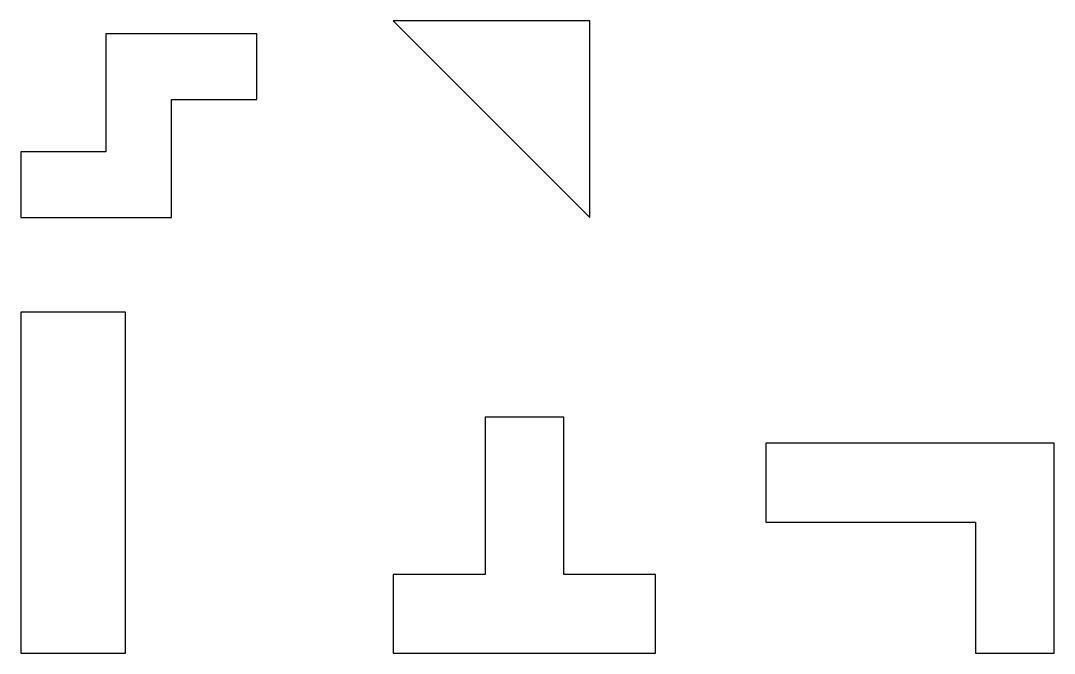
# Model space of a CAD drawing. Header units: millimetres. Extents: x 0 to 788, y 0 to 482.
import ezdxf

# ---------------------------------------------------------------- set-up
doc = ezdxf.new("R2010")
doc.units = ezdxf.units.MM

msp = doc.modelspace()

# ---------------------------------------------------------------- linework, layer by layer
at = {"layer": 'PART001'}
msp.add_lwpolyline([(80, 0), (80, 260), (0, 260), (0, 0)], close=True, dxfattribs=at)
at = {"layer": 'PART002'}
msp.add_lwpolyline([(414, 180), (354, 180), (354, 60), (284, 60), (284, 0), (484, 0), (484, 60), (414, 60)], close=True, dxfattribs=at)
at = {"layer": 'PART003'}
msp.add_lwpolyline([(788, 160), (568, 160), (568, 100), (728, 100), (728, 0), (788, 0)], close=True, dxfattribs=at)
at = {"layer": 'PART004'}
msp.add_lwpolyline([(0, 332), (115, 332), (115, 422), (180, 422), (180, 472), (65, 472), (65, 382), (0, 382)], close=True, dxfattribs=at)
at = {"layer": 'PART005'}
msp.add_lwpolyline([(434, 482), (284, 482), (434, 332)], close=True, dxfattribs=at)

doc.saveas('drawing.dxf')
